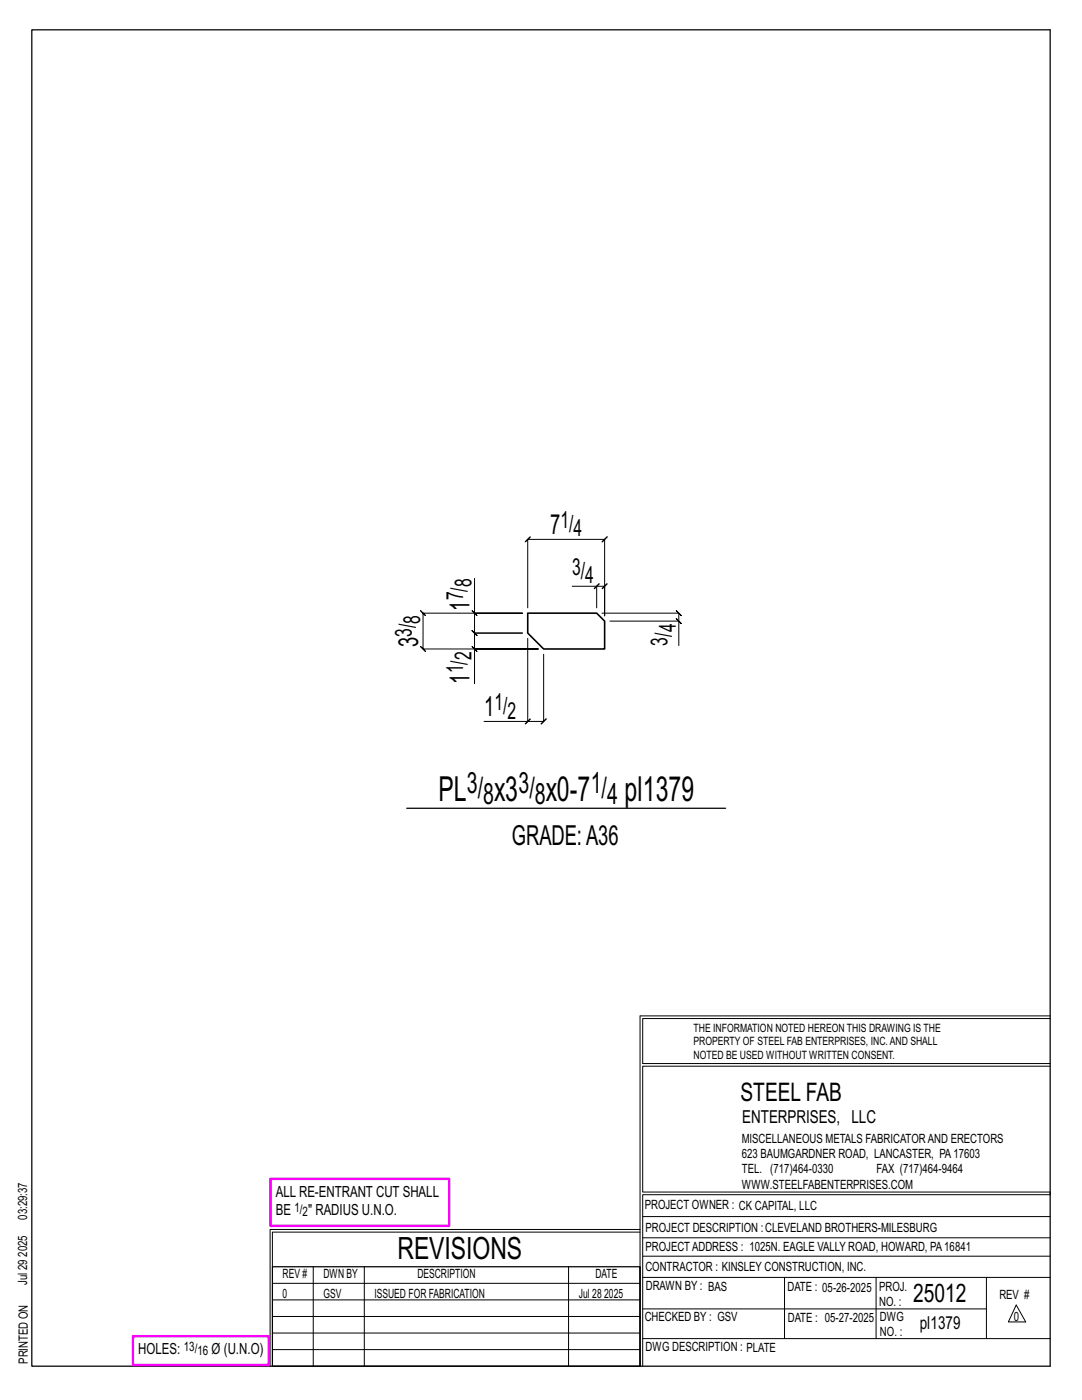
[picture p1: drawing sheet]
<svg xmlns="http://www.w3.org/2000/svg" width="216mm" height="279mm" viewBox="0 0 216 279" stroke-linecap="round" stroke-linejoin="round" font-family="sans-serif">
<defs><g id="words">
<g font-size="6.9">
<text x="87.5" y="159.9">PL</text>
<text x="98.6" y="159.9">x3</text>
<text x="108.9" y="159.9">x0-7</text>
<text x="124.6" y="159.9">pl1379</text>
</g>
<text font-size="6.1" x="79.3" y="251.3">REVISIONS</text>
<g font-size="5.9">
<text x="93.1" y="158.3">3/</text>
<text x="96.4" y="160.4">8</text>
<text x="103.5" y="158.3">3/</text>
<text x="106.7" y="160.4">8</text>
<text x="117.9" y="158.3">1/</text>
<text x="121.1" y="160.4">4</text>
</g>
<g font-size="5.5">
<text x="109.8" y="106.7">7</text>
<text x="93.7" y="121.8" transform="rotate(-90 93.7 121.8)">1</text>
<text x="83.4" y="129.1" transform="rotate(-90 83.4 129.1)">3</text>
<text x="93.7" y="136.5" transform="rotate(-90 93.7 136.5)">1</text>
<text x="96.6" y="143">1</text>
<text x="102.1" y="168.6">GRADE:A36</text>
</g>
<g font-size="5.1">
<text x="147.8" y="219.8">STEEL FAB</text>
<text x="182.2" y="259.9">25012</text>
</g>
<g font-size="4.7">
<text x="111.8" y="105.4">1/</text>
<text x="114.4" y="107.1">4</text>
<text x="92.4" y="119.8" transform="rotate(-90 92.4 119.8)">7/</text>
<text x="94.1" y="117.2" transform="rotate(-90 94.1 117.2)">8</text>
<text x="114.2" y="114.8">3/</text>
<text x="116.8" y="116.4">4</text>
<text x="83.8" y="124.5" transform="rotate(-90 83.8 124.5)">8</text>
<text x="82.2" y="127.1" transform="rotate(-90 82.2 127.1)">3/</text>
<text x="94.1" y="131.8" transform="rotate(-90 94.1 131.8)">2</text>
<text x="133.2" y="128.8" transform="rotate(-90 133.2 128.8)">3/</text>
<text x="134.9" y="126.2" transform="rotate(-90 134.9 126.2)">4</text>
<text x="92.4" y="134.4" transform="rotate(-90 92.4 134.4)">1/</text>
<text x="98.6" y="141.7">1/</text>
<text x="101.3" y="143.4">2</text>
</g>
<g font-size="3.6">
<text x="148.1" y="224.1">ENTERPRISES, LLC</text>
<text x="183.5" y="265.2">pl1379</text>
</g>
<g font-size="3.1">
<text x="55" y="238.9">ALL RE-ENTRANT CUT SHALL</text>
<text x="55" y="242.5">BE</text>
<text x="61.5" y="242.5">&quot; RADIUS U.N.O.</text>
<text x="27.6" y="270.2">HOLES:</text>
<text x="42.2" y="270.2">Ø (U.N.O)</text>
</g>
<g font-size="2.6">
<text x="58.8" y="241.8">1/</text>
<text x="60.4" y="242.7">2</text>
<text x="36.7" y="269.6">13/</text>
<text x="39.4" y="270.5">16</text>
</g>
<g font-size="2.5">
<text x="148" y="231.2">623 BAUMGARDNER ROAD, LANCASTER, PA17603</text>
<text x="148" y="228.1">MISCELLANEOUS METALS FABRICATORAND ERECTORS</text>
<text x="148" y="237.2">WWW.STEELFABENTERPRISES.COM</text>
<text x="148" y="234.2">TEL. (717)464-0330</text>
<text x="174.9" y="234.2">FAX (717)464-9464</text>
<text x="5.4" y="243.4" transform="rotate(-90 5.4 243.4)">03:29:37</text>
<text x="128.7" y="241.3">PROJECT OWNER : CK CAPITAL, LLC</text>
<text x="128.8" y="246">PROJECT DESCRIPTION :CLEVELAND BROTHERS-MILESBURG</text>
<text x="5.4" y="250.8" transform="rotate(-90 5.4 250.8)">2025</text>
<text x="128.8" y="249.7">PROJECTADDRESS : 1025N. EAGLE VALLY ROAD, HOWARD, PA16841</text>
<text x="5.4" y="256.5" transform="rotate(-90 5.4 256.5)">Jul 29</text>
<text x="56.4" y="255">REV #</text>
<text x="64.5" y="255">DWN BY</text>
<text x="83.3" y="255">DESCRIPTION</text>
<text x="118.8" y="255">DATE</text>
<text x="128.8" y="253.7">CONTRACTOR : KINSLEY CONSTRUCTION, INC.</text>
<text x="128.9" y="257.5">DRAWN BY : BAS</text>
<text x="157.1" y="257.6">DATE : 05-26-2025</text>
<text x="175.4" y="257.7">PROJ.</text>
<text x="56.4" y="259">0</text>
<text x="64.5" y="259">GSV</text>
<text x="74.7" y="259">ISSUED FOR FABRICATION</text>
<text x="115.5" y="259">Jul 28</text>
<text x="120.6" y="259">2025</text>
<text x="128.6" y="263.7">CHECKED BY : GSV</text>
<text x="157.2" y="263.7">DATE : 05-27-2025</text>
<text x="175.4" y="260.7">NO. :</text>
<text x="175.6" y="263.7">DWG</text>
<text x="199.4" y="259.2">REV #</text>
<text x="202.3" y="263.7">0</text>
<text x="128.8" y="269.7">DWG DESCRIPTION : PLATE</text>
<text x="175.6" y="266.7">NO. :</text>
<text x="5.5" y="272.2" transform="rotate(-90 5.5 272.2)">PRINTED ON</text>
</g>
<g font-size="2.3">
<text x="138.4" y="208.6">PROPERTY OF STEEL FAB ENTERPRISES, INC.AND SHALL</text>
<text x="138.4" y="205.9">THE INFORMATION NOTED HEREON THIS DRAWING IS THE</text>
<text x="138.4" y="211.3">NOTED BE USED WITHOUT WRITTEN CONSENT.</text>
</g>
</g></defs>
<g fill="none" stroke="#000" stroke-width=".2">
<path d="M94.7 115.4v7h9.5h-19.8l-.5-.5 1 1-.5-.5v7.1l-.5-.5 1 1-.5-.5h23h-12.7v7M114.2 117h4.9v4.3M119.1 117l.5-.5-1 1zM119.1 117h1.5l-.5 .5 1-1-.5 .5v5.9v-15.3l.5-.5-1 1 .5-.5h-15.3l.5-.5-1 1 .5-.5v13.7M94.2 129l1 1zM94.2 121.9l1 1zM94.7 122.4v3.9l-.5-.5 1 1-.5-.5h9.5h-9.5l-.5-.5 1 1-.5-.5v3.2M105.3 127.4v16.6h-8.7M108.5 130.6v13.4l.5-.5-1 1 .5-.5h-3.2M120.1 122.4h15.3l-.5-.5 1 1-.5-.5v1.6M121.7 124h13.7v4.8M134.9 123.5l1 1z"/>
<path d="M104.8 144.5l1-1zM127.7 202.7v70M127.7 202.7h81.8M209.5 203.3h-81.3v9h81.3M209.5 212.8h-81.3v25.1h81.3v.5h-81.3v34.3M54.4 259.4h73.3M54.4 256.1h73.3M62.5 252.8v19.9M72.7 252.8v19.9M113.4 252.8v19.9M127.7 245.4h-73.8v27.3M127.7 245.9h-73.3v6.9"/>
<path d="M128.2 242.8h81.3M128.2 254.9h81.3M128.2 250.7h81.3M128.2 247h81.3M156.5 254.9v12.2M174.8 254.9v12.2M196.8 254.9v12.2M54.4 269.3h73.3M54.4 266h73.3M54.4 262.7h73.3M128.2 261.2h68.6M128.2 267.1h81.3"/>
<path d="M202.8 260.4l1.9 3.4h-3.5z"/>
</g>
<path d="M6.3 6h203.2v266.7h-203.2zM81.2 161.3h63.6M54.4 252.8h73.3v19.9h-73.3z" fill="none" stroke="#000" stroke-width=".25"/>
<path d="M54 235.3h35.6v9.3h-35.6zM26.5 266.7h27.1v5.7h-27.1z" fill="none" stroke="#f0f" stroke-width=".5"/>
<path d="M105.3 122.4h13.8l1.5 1.6v5.5h-12.1l-3.2-3.2z" fill="none" stroke="#000" stroke-width=".32"/>
<use href="#words"/>
</svg>
